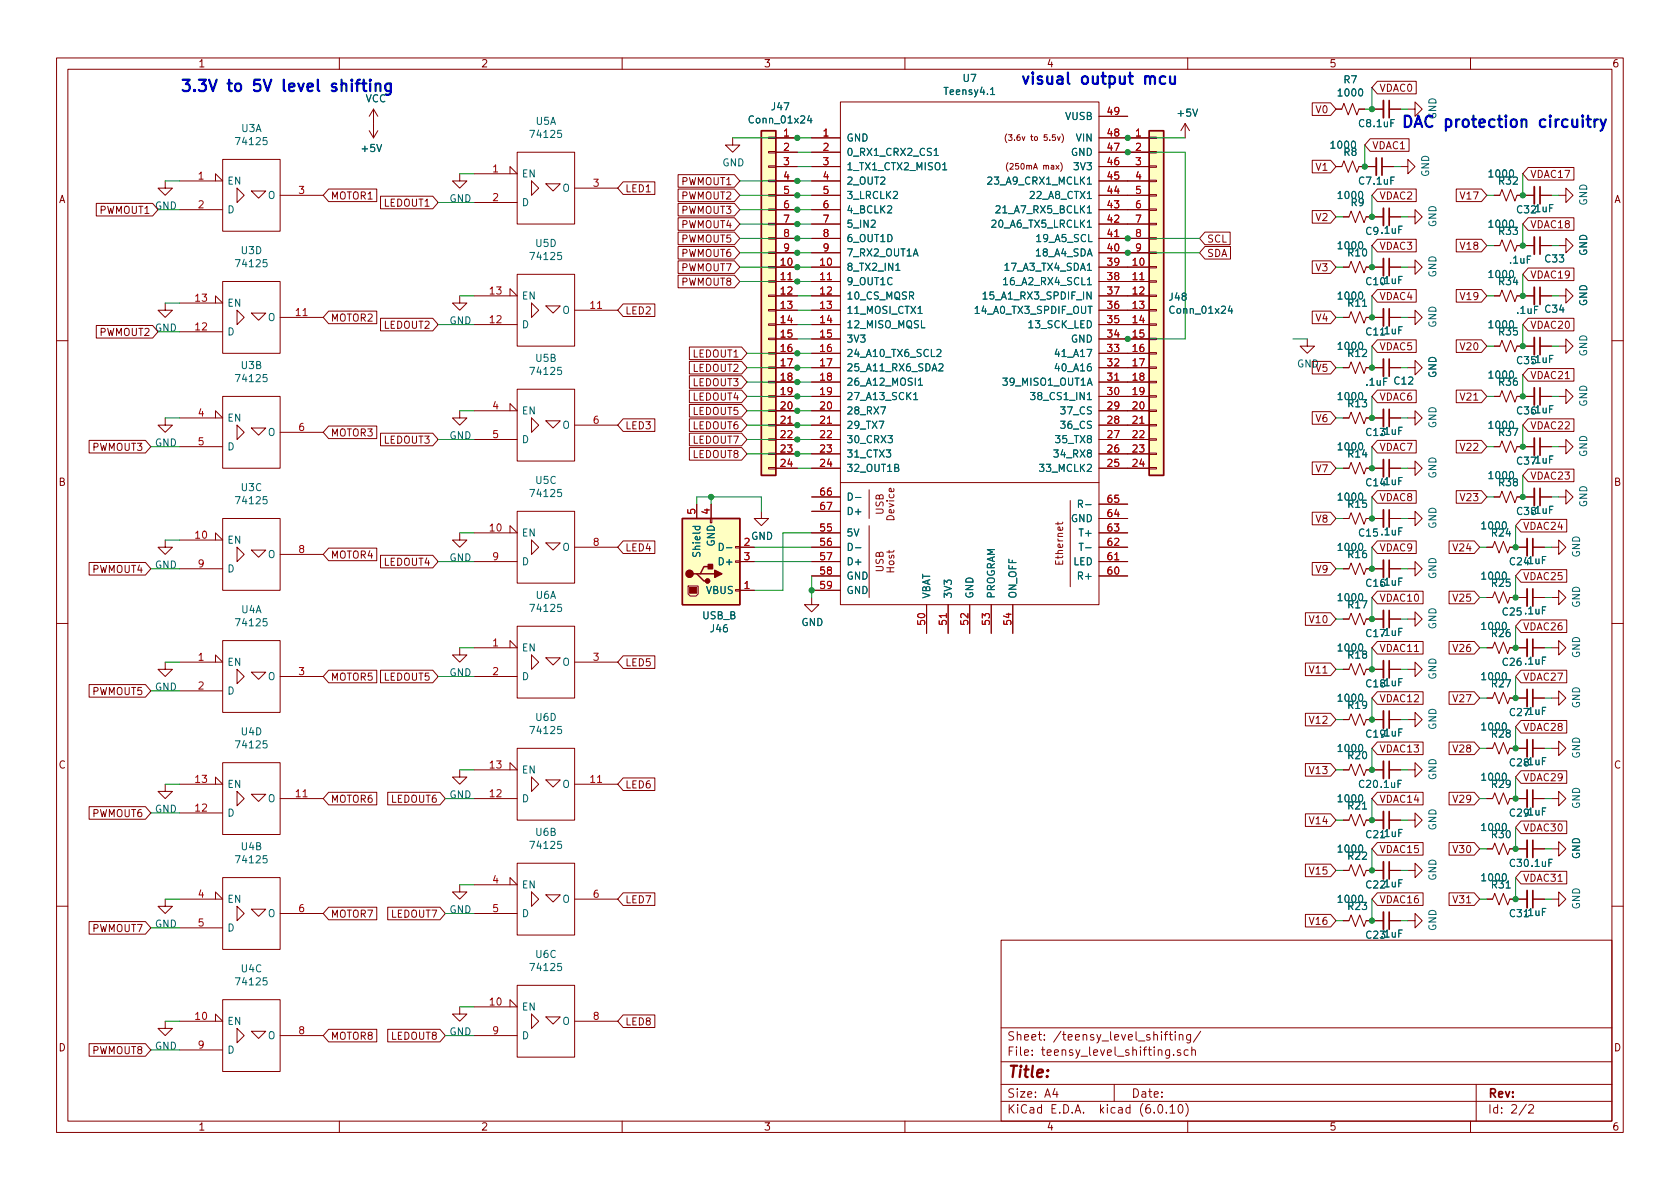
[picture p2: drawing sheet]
<svg xmlns="http://www.w3.org/2000/svg" width="297mm" height="210mm" viewBox="0 0 297 210" stroke-linecap="round" stroke-linejoin="round" font-family="sans-serif">
<defs><g id="words">
<g font-size="2.8" fill="#0000c2">
<text x="31.7" y="16.2">3.3V to 5V level shifting</text>
<text x="180.3" y="14.9">visual output mcu</text>
<text x="247.6" y="22.5">DAC protection circuitry</text>
</g>
<text font-size="2.8" fill="#840000" x="178" y="190.6">Title:</text>
<g font-size="2.1" fill="#840000">
<text x="178" y="184">Sheet: /teensy_level_shifting/</text>
<text x="178" y="186.7">File: teensy_level_shifting.sch</text>
<text x="178" y="196.9">KiCad E.D.A. kicad (6.0.10)</text>
<text x="178" y="194.1">Size: A4</text>
<text x="200" y="194.1">Date:</text>
<text x="263" y="194.1">Rev:</text>
<text x="263" y="196.9">Id: 2/2</text>
</g>
<g font-size="1.8" fill="#840000">
<text x="35" y="11.9">1</text>
<text x="85" y="11.9">2</text>
<text x="135" y="11.9">3</text>
<text x="185" y="11.9">4</text>
<text x="235" y="11.9">5</text>
<text x="285" y="11.9">6</text>
<text x="243.8" y="16.2">VDAC0</text>
<text x="232.8" y="20">V0</text>
<text x="242.6" y="26.4">VDAC1</text>
<text x="10.3" y="35.9">A</text>
<text x="58.4" y="35.3">MOTOR1</text>
<text x="110.5" y="34">LED1</text>
<text x="120.5" y="35.3">PWMOUT2</text>
<text x="120.5" y="32.7">PWMOUT1</text>
<text x="232.8" y="30.2">V1</text>
<text x="243.8" y="35.3">VDAC2</text>
<text x="258.5" y="35.3">V17</text>
<text x="270.5" y="31.5">VDAC17</text>
<text x="285.3" y="35.9">A</text>
<text x="17.6" y="37.8">PWMOUT1</text>
<text x="67.9" y="36.5">LEDOUT1</text>
<text x="120.5" y="37.8">PWMOUT3</text>
<text x="120.5" y="40.3">PWMOUT4</text>
<text x="232.8" y="39.1">V2</text>
<text x="270.5" y="40.3">VDAC18</text>
<text x="120.5" y="48">PWMOUT7</text>
<text x="120.5" y="45.4">PWMOUT6</text>
<text x="120.5" y="42.9">PWMOUT5</text>
<text x="213.4" y="42.9">SCL</text>
<text x="213.4" y="45.4">SDA</text>
<text x="232.8" y="48">V3</text>
<text x="243.8" y="44.2">VDAC3</text>
<text x="258.5" y="44.2">V18</text>
<text x="120.5" y="50.5">PWMOUT8</text>
<text x="243.8" y="53">VDAC4</text>
<text x="258.5" y="53">V19</text>
<text x="270.5" y="49.2">VDAC19</text>
<text x="17.6" y="59.4">PWMOUT2</text>
<text x="58.4" y="56.9">MOTOR2</text>
<text x="67.9" y="58.1">LEDOUT2</text>
<text x="110.5" y="55.6">LED2</text>
<text x="232.8" y="56.9">V4</text>
<text x="270.5" y="58.1">VDAC20</text>
<text x="122.6" y="65.7">LEDOUT2</text>
<text x="122.6" y="63.2">LEDOUT1</text>
<text x="232.8" y="65.7">V5</text>
<text x="243.8" y="61.9">VDAC5</text>
<text x="258.5" y="61.9">V20</text>
<text x="122.6" y="68.3">LEDOUT3</text>
<text x="122.6" y="70.8">LEDOUT4</text>
<text x="243.8" y="70.8">VDAC6</text>
<text x="258.5" y="70.8">V21</text>
<text x="270.5" y="67">VDAC21</text>
<text x="58.4" y="77.2">MOTOR3</text>
<text x="110.5" y="75.9">LED3</text>
<text x="122.6" y="75.9">LEDOUT6</text>
<text x="122.6" y="73.4">LEDOUT5</text>
<text x="232.8" y="74.6">V6</text>
<text x="270.5" y="75.9">VDAC22</text>
<text x="16.4" y="79.7">PWMOUT3</text>
<text x="67.9" y="78.4">LEDOUT3</text>
<text x="122.6" y="81">LEDOUT8</text>
<text x="122.6" y="78.4">LEDOUT7</text>
<text x="232.8" y="83.5">V7</text>
<text x="243.8" y="79.7">VDAC7</text>
<text x="258.5" y="79.7">V22</text>
<text x="10.3" y="85.9">B</text>
<text x="243.8" y="88.6">VDAC8</text>
<text x="258.5" y="88.6">V23</text>
<text x="270.5" y="84.8">VDAC23</text>
<text x="285.3" y="85.9">B</text>
<text x="156.2" y="91" transform="rotate(-90 156.2 91)">USB</text>
<text x="158.1" y="92" transform="rotate(-90 158.1 92)">Device</text>
<text x="232.8" y="92.4">V8</text>
<text x="269.2" y="93.7">VDAC24</text>
<text x="16.4" y="101.3">PWMOUT4</text>
<text x="58.4" y="98.8">MOTOR4</text>
<text x="67.9" y="100">LEDOUT4</text>
<text x="110.5" y="97.5">LED4</text>
<text x="156.2" y="101.2" transform="rotate(-90 156.2 101.2)">USB</text>
<text x="158.1" y="101.3" transform="rotate(-90 158.1 101.3)">Host</text>
<text x="188" y="99.7" transform="rotate(-90 188 99.7)">Ethernet</text>
<text x="232.8" y="101.3">V9</text>
<text x="243.8" y="97.5">VDAC9</text>
<text x="257.2" y="97.5">V24</text>
<text x="243.8" y="106.4">VDAC10</text>
<text x="257.2" y="106.4">V25</text>
<text x="269.2" y="102.6">VDAC25</text>
<text x="231.8" y="110.2">V10</text>
<text x="269.2" y="111.5">VDAC26</text>
<text x="110.5" y="117.8">LED5</text>
<text x="231.8" y="119.1">V11</text>
<text x="243.8" y="115.3">VDAC11</text>
<text x="257.2" y="115.3">V26</text>
<text x="16.4" y="122.9">PWMOUT5</text>
<text x="58.4" y="120.4">MOTOR5</text>
<text x="67.9" y="120.4">LEDOUT5</text>
<text x="243.8" y="124.2">VDAC12</text>
<text x="257.2" y="124.2">V27</text>
<text x="269.2" y="120.4">VDAC27</text>
<text x="231.8" y="128">V12</text>
<text x="269.2" y="129.2">VDAC28</text>
<text x="10.3" y="135.9">C</text>
<text x="231.8" y="136.9">V13</text>
<text x="243.8" y="133.1">VDAC13</text>
<text x="257.2" y="133.1">V28</text>
<text x="285.3" y="135.9">C</text>
<text x="58.4" y="141.9">MOTOR6</text>
<text x="69.2" y="141.9">LEDOUT6</text>
<text x="110.5" y="139.4">LED6</text>
<text x="243.8" y="141.9">VDAC14</text>
<text x="257.2" y="141.9">V29</text>
<text x="269.2" y="138.1">VDAC29</text>
<text x="16.4" y="144.5">PWMOUT6</text>
<text x="231.8" y="145.8">V14</text>
<text x="269.2" y="147">VDAC30</text>
<text x="231.8" y="154.6">V15</text>
<text x="243.8" y="150.8">VDAC15</text>
<text x="257.2" y="150.8">V30</text>
<text x="269.2" y="155.9">VDAC31</text>
<text x="110.5" y="159.7">LED7</text>
<text x="243.8" y="159.7">VDAC16</text>
<text x="257.2" y="159.7">V31</text>
<text x="16.4" y="164.8">PWMOUT7</text>
<text x="58.4" y="162.3">MOTOR7</text>
<text x="69.2" y="162.3">LEDOUT7</text>
<text x="231.8" y="163.5">V16</text>
<text x="10.3" y="185.9">D</text>
<text x="58.4" y="183.9">MOTOR8</text>
<text x="69.2" y="183.9">LEDOUT8</text>
<text x="110.5" y="181.3">LED8</text>
<text x="285.3" y="185.9">D</text>
<text x="16.4" y="186.4">PWMOUT8</text>
<text x="35" y="199.9">1</text>
<text x="85" y="199.9">2</text>
<text x="135" y="199.9">3</text>
<text x="185" y="199.9">4</text>
<text x="235" y="199.9">5</text>
<text x="285" y="199.9">6</text>
</g>
<g font-size="1.8" fill="#006464">
<text x="167.2" y="16.8">Teensy4.1</text>
<text x="170.3" y="14.5">U7</text>
<text x="236.8" y="17">1000</text>
<text x="237.6" y="14.7">R7</text>
<text x="42.7" y="23.3">U3A</text>
<text x="64.6" y="18.1">VCC</text>
<text x="94.8" y="22.1">U5A</text>
<text x="132.8" y="21.8">Conn_01x24</text>
<text x="136.5" y="19.5">J47</text>
<text x="188.4" y="21.2">VUSB</text>
<text x="208.3" y="20.6">+5V</text>
<text x="240.2" y="22.5">C8 .1uF</text>
<text x="253.9" y="21.1" transform="rotate(-90 253.9 21.1)">GND</text>
<text x="42" y="25.6">74125</text>
<text x="64.1" y="26.9">+5V</text>
<text x="94.1" y="24.4">74125</text>
<text x="127.7" y="29.4">GND</text>
<text x="149.6" y="25">GND</text>
<text x="149.6" y="27.6">0_RX1_CRX2_CS1</text>
<text x="189.4" y="27.6">GND</text>
<text x="190.3" y="25">VIN</text>
<text x="235.5" y="26.3">1000</text>
<text x="237.6" y="27.6">R8</text>
<text x="40.1" y="32.6">EN</text>
<text x="47.4" y="35.2">O</text>
<text x="79.4" y="35.8">GND</text>
<text x="92.2" y="31.4">EN</text>
<text x="99.5" y="33.9">O</text>
<text x="149.6" y="35.2">3_LRCLK2</text>
<text x="149.6" y="30.1">1_TX1_CTX2_MISO1</text>
<text x="149.6" y="32.6">2_OUT2</text>
<text x="175.3" y="32.6">23_A9_CRX1_MCLK1</text>
<text x="182.6" y="35.2">22_A8_CTX1</text>
<text x="190.1" y="30.1">3V3</text>
<text x="236.8" y="35.2">1000</text>
<text x="240.2" y="32.6">C7 .1uF</text>
<text x="252.7" y="31.3" transform="rotate(-90 252.7 31.3)">GND</text>
<text x="263.5" y="31.4">1000</text>
<text x="265.1" y="32.6">R32</text>
<text x="27.4" y="37">GND</text>
<text x="40.1" y="37.7">D</text>
<text x="92.2" y="36.4">D</text>
<text x="149.6" y="37.7">4_BCLK2</text>
<text x="149.6" y="40.3">5_IN2</text>
<text x="175.9" y="40.3">20_A6_TX5_LRCLK1</text>
<text x="176.8" y="37.7">21_A7_RX5_BCLK1</text>
<text x="238.9" y="36.4">R9</text>
<text x="241.5" y="41.5">C9 .1uF</text>
<text x="253.9" y="40.2" transform="rotate(-90 253.9 40.2)">GND</text>
<text x="263.5" y="40.3">1000</text>
<text x="265.1" y="41.5">R33</text>
<text x="268.3" y="37.7">C32.1uF</text>
<text x="280.6" y="36.4" transform="rotate(-90 280.6 36.4)">GND</text>
<text x="42" y="47.2">74125</text>
<text x="42.7" y="44.9">U3D</text>
<text x="94.1" y="46">74125</text>
<text x="94.8" y="43.7">U5D</text>
<text x="149.6" y="47.9">8_TX2_IN1</text>
<text x="149.6" y="42.8">6_OUT1D</text>
<text x="149.6" y="45.3">7_RX2_OUT1A</text>
<text x="178.2" y="47.9">17_A3_TX4_SDA1</text>
<text x="183.4" y="45.3">18_A4_SDA</text>
<text x="183.6" y="42.8">19_A5_SCL</text>
<text x="236.8" y="44.1">1000</text>
<text x="238.4" y="45.3">R10</text>
<text x="267" y="46.6">.1uF</text>
<text x="273.3" y="46.4">C33</text>
<text x="280.6" y="45.3" transform="rotate(-90 280.6 45.3)">GND</text>
<text x="92.2" y="53">EN</text>
<text x="149.6" y="50.4">9_OUT1C</text>
<text x="149.6" y="53">10_CS_MQSR</text>
<text x="174.7" y="53">15_A1_RX3_SPDIF_IN</text>
<text x="178.2" y="50.4">16_A2_RX4_SCL1</text>
<text x="206.8" y="53.2">J48</text>
<text x="236.8" y="53">1000</text>
<text x="241.6" y="50.4">C10.1uF</text>
<text x="253.9" y="49.1" transform="rotate(-90 253.9 49.1)">GND</text>
<text x="263.5" y="49.1">1000</text>
<text x="265.1" y="50.4">R34</text>
<text x="27.4" y="58.6">GND</text>
<text x="40.1" y="54.2">EN</text>
<text x="40.1" y="59.3">D</text>
<text x="47.4" y="56.8">O</text>
<text x="79.4" y="57.3">GND</text>
<text x="92.2" y="58">D</text>
<text x="99.5" y="55.5">O</text>
<text x="149.6" y="55.5">11_MOSI_CTX1</text>
<text x="149.6" y="58">12_MISO_MQSL</text>
<text x="172.9" y="55.5">14_A0_TX3_SPDIF_OUT</text>
<text x="182.1" y="58">13_SCK_LED</text>
<text x="207.1" y="55.5">Conn_01x24</text>
<text x="238.4" y="54.2">R11</text>
<text x="241.6" y="59.3">C11.1uF</text>
<text x="253.9" y="58" transform="rotate(-90 253.9 58)">GND</text>
<text x="263.5" y="58">1000</text>
<text x="265.1" y="59.3">R35</text>
<text x="268.3" y="55.5">.1uF</text>
<text x="273.3" y="55.3">C34</text>
<text x="280.6" y="54.2" transform="rotate(-90 280.6 54.2)">GND</text>
<text x="42.7" y="65.2">U3B</text>
<text x="94.8" y="64">U5B</text>
<text x="149.6" y="60.6">3V3</text>
<text x="149.6" y="63.1">24_A10_TX6_SCL2</text>
<text x="149.6" y="65.7">25_A11_RX6_SDA2</text>
<text x="187.1" y="65.7">40_A16</text>
<text x="187.1" y="63.1">41_A17</text>
<text x="189.4" y="60.6">GND</text>
<text x="229.3" y="65">GND</text>
<text x="236.8" y="61.8">1000</text>
<text x="238.4" y="63.1">R12</text>
<text x="268.3" y="64.4">C35.1uF</text>
<text x="280.6" y="63" transform="rotate(-90 280.6 63)">GND</text>
<text x="42" y="67.6">74125</text>
<text x="94.1" y="66.3">74125</text>
<text x="149.6" y="68.2">26_A12_MOSI1</text>
<text x="149.6" y="70.7">27_A13_SCK1</text>
<text x="177.9" y="68.2">39_MISO1_OUT1A</text>
<text x="183.2" y="70.7">38_CS1_IN1</text>
<text x="236.8" y="70.7">1000</text>
<text x="241.6" y="68.2">.1uF</text>
<text x="246.6" y="68">C12</text>
<text x="253.9" y="66.9" transform="rotate(-90 253.9 66.9)">GND</text>
<text x="263.5" y="66.9">1000</text>
<text x="265.1" y="68.2">R36</text>
<text x="280.6" y="71.9" transform="rotate(-90 280.6 71.9)">GND</text>
<text x="40.1" y="74.5">EN</text>
<text x="47.4" y="77.1">O</text>
<text x="79.4" y="77.7">GND</text>
<text x="92.2" y="73.3">EN</text>
<text x="99.5" y="75.8">O</text>
<text x="149.6" y="73.3">28_RX7</text>
<text x="149.6" y="75.8">29_TX7</text>
<text x="187.9" y="75.8">36_CS</text>
<text x="187.9" y="73.3">37_CS</text>
<text x="238.4" y="72">R13</text>
<text x="241.6" y="77.1">C13.1uF</text>
<text x="253.9" y="75.7" transform="rotate(-90 253.9 75.7)">GND</text>
<text x="263.5" y="75.8">1000</text>
<text x="265.1" y="77.1">R37</text>
<text x="268.3" y="73.3">C36.1uF</text>
<text x="27.4" y="78.9">GND</text>
<text x="40.1" y="79.6">D</text>
<text x="92.2" y="78.4">D</text>
<text x="149.6" y="78.4">30_CRX3</text>
<text x="149.6" y="80.9">31_CTX3</text>
<text x="149.6" y="83.4">32_OUT1B</text>
<text x="184.3" y="83.4">33_MCLK2</text>
<text x="186.9" y="80.9">34_RX8</text>
<text x="187.1" y="78.4">35_TX8</text>
<text x="236.8" y="79.6">1000</text>
<text x="238.4" y="80.9">R14</text>
<text x="268.3" y="82.2">C37.1uF</text>
<text x="280.6" y="80.8" transform="rotate(-90 280.6 80.8)">GND</text>
<text x="42" y="89.1">74125</text>
<text x="42.7" y="86.8">U3C</text>
<text x="94.1" y="87.9">74125</text>
<text x="94.8" y="85.6">U5C</text>
<text x="149.6" y="88.5">D-</text>
<text x="191.4" y="89.8">R-</text>
<text x="236.8" y="88.5">1000</text>
<text x="238.4" y="89.8">R15</text>
<text x="241.6" y="86">C14.1uF</text>
<text x="253.9" y="84.6" transform="rotate(-90 253.9 84.6)">GND</text>
<text x="263.5" y="84.7">1000</text>
<text x="265.1" y="86">R38</text>
<text x="280.6" y="89.7" transform="rotate(-90 280.6 89.7)">GND</text>
<text x="92.2" y="94.9">EN</text>
<text x="132.8" y="95.4">GND</text>
<text x="149.6" y="94.9">5V</text>
<text x="149.6" y="91.1">D+</text>
<text x="189.4" y="92.3">GND</text>
<text x="191.2" y="94.9">T+</text>
<text x="240.3" y="94.9">C15 .1uF</text>
<text x="253.9" y="93.5" transform="rotate(-90 253.9 93.5)">GND</text>
<text x="262.2" y="93.6">1000</text>
<text x="263.8" y="94.9">R24</text>
<text x="268.3" y="91.1">C38.1uF</text>
<text x="27.4" y="100.5">GND</text>
<text x="40.1" y="96.1">EN</text>
<text x="40.1" y="101.2">D</text>
<text x="47.4" y="98.7">O</text>
<text x="79.4" y="99.3">GND</text>
<text x="92.2" y="99.9">D</text>
<text x="99.5" y="97.4">O</text>
<text x="123.8" y="98" transform="rotate(-90 123.8 98)">Shield</text>
<text x="126.4" y="96.6" transform="rotate(-90 126.4 96.6)">GND</text>
<text x="127.5" y="99.9">D+</text>
<text x="127.9" y="97.4">D-</text>
<text x="149.6" y="97.4">D-</text>
<text x="149.6" y="99.9">D+</text>
<text x="189.8" y="99.9">LED</text>
<text x="191.6" y="97.4">T-</text>
<text x="236.8" y="97.4">1000</text>
<text x="238.4" y="98.7">R16</text>
<text x="267" y="99.9">C24.1uF</text>
<text x="279.3" y="98.6" transform="rotate(-90 279.3 98.6)">GND</text>
<text x="94.8" y="105.9">U6A</text>
<text x="124.9" y="105">VBUS</text>
<text x="149.6" y="102.5">GND</text>
<text x="149.6" y="105">GND</text>
<text x="164.5" y="105.9" transform="rotate(-90 164.5 105.9)">VBAT</text>
<text x="168.3" y="105.9" transform="rotate(-90 168.3 105.9)">3V3</text>
<text x="172.1" y="105.9" transform="rotate(-90 172.1 105.9)">GND</text>
<text x="175.9" y="105.9" transform="rotate(-90 175.9 105.9)">PROGRAM</text>
<text x="179.7" y="105.9" transform="rotate(-90 179.7 105.9)">ON_OFF</text>
<text x="191" y="102.5">R+</text>
<text x="236.8" y="106.3">1000</text>
<text x="238.4" y="107.6">R17</text>
<text x="241.6" y="103.8">C16.1uF</text>
<text x="253.9" y="102.4" transform="rotate(-90 253.9 102.4)">GND</text>
<text x="262.2" y="102.5">1000</text>
<text x="263.8" y="103.8">R25</text>
<text x="279.3" y="107.5" transform="rotate(-90 279.3 107.5)">GND</text>
<text x="42" y="110.7">74125</text>
<text x="42.7" y="108.4">U4A</text>
<text x="94.1" y="108.2">74125</text>
<text x="124.2" y="109.5">USB_B</text>
<text x="125.7" y="111.8">J46</text>
<text x="141.7" y="110.7">GND</text>
<text x="241.6" y="112.6">C17.1uF</text>
<text x="253.9" y="111.3" transform="rotate(-90 253.9 111.3)">GND</text>
<text x="262.2" y="111.4">1000</text>
<text x="263.8" y="112.6">R26</text>
<text x="265.7" y="108.8">C25 .1uF</text>
<text x="40.1" y="117.7">EN</text>
<text x="79.4" y="119.6">GND</text>
<text x="92.2" y="115.2">EN</text>
<text x="99.5" y="117.7">O</text>
<text x="236.8" y="115.2">1000</text>
<text x="238.4" y="116.5">R18</text>
<text x="265.7" y="117.7">C26 .1uF</text>
<text x="279.3" y="116.4" transform="rotate(-90 279.3 116.4)">GND</text>
<text x="27.4" y="122.1">GND</text>
<text x="40.1" y="122.8">D</text>
<text x="47.4" y="120.3">O</text>
<text x="92.2" y="120.3">D</text>
<text x="236.8" y="124.1">1000</text>
<text x="238.4" y="125.3">R19</text>
<text x="241.6" y="121.5">C18.1uF</text>
<text x="253.9" y="120.2" transform="rotate(-90 253.9 120.2)">GND</text>
<text x="262.2" y="120.3">1000</text>
<text x="263.8" y="121.5">R27</text>
<text x="279.3" y="125.3" transform="rotate(-90 279.3 125.3)">GND</text>
<text x="42.7" y="130">U4D</text>
<text x="94.1" y="129.8">74125</text>
<text x="94.8" y="127.5">U6D</text>
<text x="241.6" y="130.4">C19.1uF</text>
<text x="253.9" y="129.1" transform="rotate(-90 253.9 129.1)">GND</text>
<text x="262.2" y="129.2">1000</text>
<text x="263.8" y="130.4">R28</text>
<text x="267" y="126.6">C27.1uF</text>
<text x="42" y="132.3">74125</text>
<text x="92.2" y="136.8">EN</text>
<text x="236.8" y="133">1000</text>
<text x="238.4" y="134.2">R20</text>
<text x="253.9" y="138" transform="rotate(-90 253.9 138)">GND</text>
<text x="267" y="135.5">C28.1uF</text>
<text x="279.3" y="134.2" transform="rotate(-90 279.3 134.2)">GND</text>
<text x="27.4" y="143.7">GND</text>
<text x="40.1" y="139.3">EN</text>
<text x="47.4" y="141.9">O</text>
<text x="79.4" y="141.2">GND</text>
<text x="92.2" y="141.9">D</text>
<text x="99.5" y="139.3">O</text>
<text x="236.8" y="141.9">1000</text>
<text x="238.4" y="143.1">R21</text>
<text x="240.3" y="139.3">C20 .1uF</text>
<text x="262.2" y="138">1000</text>
<text x="263.8" y="139.3">R29</text>
<text x="279.3" y="143.1" transform="rotate(-90 279.3 143.1)">GND</text>
<text x="40.1" y="144.4">D</text>
<text x="94.8" y="147.8">U6B</text>
<text x="241.6" y="148.2">C21.1uF</text>
<text x="253.9" y="146.9" transform="rotate(-90 253.9 146.9)">GND</text>
<text x="262.2" y="146.9">1000</text>
<text x="263.8" y="148.2">R30</text>
<text x="267" y="144.4">C29.1uF</text>
<text x="42" y="152.6">74125</text>
<text x="42.7" y="150.3">U4B</text>
<text x="94.1" y="150.1">74125</text>
<text x="236.8" y="150.7">1000</text>
<text x="238.4" y="152">R22</text>
<text x="253.9" y="155.8" transform="rotate(-90 253.9 155.8)">GND</text>
<text x="262.2" y="155.8">1000</text>
<text x="267" y="153.3">C30 .1uF</text>
<text x="279.3" y="151.9" transform="rotate(-90 279.3 151.9)">GND</text>
<text x="40.1" y="159.6">EN</text>
<text x="79.4" y="161.5">GND</text>
<text x="92.2" y="157.1">EN</text>
<text x="99.5" y="159.6">O</text>
<text x="236.8" y="159.6">1000</text>
<text x="238.4" y="160.9">R23</text>
<text x="241.6" y="157.1">C22.1uF</text>
<text x="263.8" y="157.1">R31</text>
<text x="279.3" y="160.8" transform="rotate(-90 279.3 160.8)">GND</text>
<text x="27.4" y="164">GND</text>
<text x="40.1" y="164.7">D</text>
<text x="47.4" y="162.2">O</text>
<text x="92.2" y="162.2">D</text>
<text x="241.6" y="166">C23.1uF</text>
<text x="253.9" y="164.6" transform="rotate(-90 253.9 164.6)">GND</text>
<text x="267" y="162.2">C31.1uF</text>
<text x="42.7" y="171.9">U4C</text>
<text x="94.1" y="171.7">74125</text>
<text x="94.8" y="169.4">U6C</text>
<text x="42" y="174.2">74125</text>
<text x="92.2" y="178.7">EN</text>
<text x="27.4" y="185.6">GND</text>
<text x="40.1" y="181.2">EN</text>
<text x="47.4" y="183.8">O</text>
<text x="79.4" y="183.1">GND</text>
<text x="92.2" y="183.8">D</text>
<text x="99.5" y="181.2">O</text>
<text x="40.1" y="186.3">D</text>
</g>
<g font-size="1.8" fill="#a90000">
<text x="195.9" y="20.3">49</text>
<text x="138.6" y="24.1">1</text>
<text x="138.6" y="26.7">2</text>
<text x="138.6" y="29.2">3</text>
<text x="145.6" y="24.1">1</text>
<text x="145.6" y="26.7">2</text>
<text x="145.6" y="29.2">3</text>
<text x="195.9" y="29.2">46</text>
<text x="195.9" y="26.7">47</text>
<text x="195.9" y="24.1">48</text>
<text x="200.8" y="24.1">1</text>
<text x="200.8" y="26.7">2</text>
<text x="200.8" y="29.2">3</text>
<text x="35.1" y="31.7">1</text>
<text x="52.8" y="34.3">3</text>
<text x="87.1" y="30.5">1</text>
<text x="87.1" y="35.6">2</text>
<text x="104.9" y="33">3</text>
<text x="138.6" y="31.7">4</text>
<text x="138.6" y="34.3">5</text>
<text x="145.6" y="34.3">5</text>
<text x="145.6" y="31.7">4</text>
<text x="195.9" y="34.3">44</text>
<text x="195.9" y="31.7">45</text>
<text x="200.8" y="31.7">4</text>
<text x="200.8" y="34.3">5</text>
<text x="35.1" y="36.8">2</text>
<text x="138.6" y="36.8">6</text>
<text x="138.6" y="39.4">7</text>
<text x="138.6" y="41.9">8</text>
<text x="145.6" y="36.8">6</text>
<text x="145.6" y="39.4">7</text>
<text x="145.6" y="41.9">8</text>
<text x="195.9" y="41.9">41</text>
<text x="195.9" y="39.4">42</text>
<text x="195.9" y="36.8">43</text>
<text x="200.8" y="36.8">6</text>
<text x="200.8" y="39.4">7</text>
<text x="200.8" y="41.9">8</text>
<text x="138.1" y="47">10</text>
<text x="138.6" y="44.4">9</text>
<text x="145.1" y="47">10</text>
<text x="145.6" y="44.4">9</text>
<text x="195.9" y="47">39</text>
<text x="195.9" y="44.4">40</text>
<text x="200.3" y="47">10</text>
<text x="200.8" y="44.4">9</text>
<text x="34.6" y="53.3">13</text>
<text x="86.6" y="52.1">13</text>
<text x="138.1" y="49.5">11</text>
<text x="138.1" y="52.1">12</text>
<text x="145.1" y="49.5">11</text>
<text x="145.1" y="52.1">12</text>
<text x="195.9" y="52.1">37</text>
<text x="195.9" y="49.5">38</text>
<text x="200.3" y="49.5">11</text>
<text x="200.3" y="52.1">12</text>
<text x="34.6" y="58.4">12</text>
<text x="52.4" y="55.9">11</text>
<text x="86.6" y="57.1">12</text>
<text x="104.4" y="54.6">11</text>
<text x="138.1" y="54.6">13</text>
<text x="138.1" y="57.1">14</text>
<text x="138.1" y="59.7">15</text>
<text x="145.1" y="54.6">13</text>
<text x="145.1" y="57.1">14</text>
<text x="145.1" y="59.7">15</text>
<text x="195.9" y="57.1">35</text>
<text x="195.9" y="54.6">36</text>
<text x="195.9" y="59.7">34</text>
<text x="200.3" y="54.6">13</text>
<text x="200.3" y="57.1">14</text>
<text x="200.3" y="59.7">15</text>
<text x="138.1" y="62.2">16</text>
<text x="138.1" y="64.8">17</text>
<text x="145.1" y="62.2">16</text>
<text x="145.1" y="64.8">17</text>
<text x="195.9" y="64.8">32</text>
<text x="195.9" y="62.2">33</text>
<text x="200.3" y="62.2">16</text>
<text x="200.3" y="64.8">17</text>
<text x="138.1" y="67.3">18</text>
<text x="138.1" y="69.8">19</text>
<text x="145.1" y="67.3">18</text>
<text x="145.1" y="69.8">19</text>
<text x="195.9" y="69.8">30</text>
<text x="195.9" y="67.3">31</text>
<text x="200.3" y="67.3">18</text>
<text x="200.3" y="69.8">19</text>
<text x="35.1" y="73.7">4</text>
<text x="52.8" y="76.2">6</text>
<text x="87.1" y="72.4">4</text>
<text x="87.1" y="77.5">5</text>
<text x="104.9" y="74.9">6</text>
<text x="138.1" y="72.4">20</text>
<text x="138.1" y="74.9">21</text>
<text x="138.1" y="77.5">22</text>
<text x="145.1" y="72.4">20</text>
<text x="145.1" y="74.9">21</text>
<text x="145.1" y="77.5">22</text>
<text x="195.9" y="77.5">27</text>
<text x="195.9" y="74.9">28</text>
<text x="195.9" y="72.4">29</text>
<text x="200.3" y="72.4">20</text>
<text x="200.3" y="74.9">21</text>
<text x="200.3" y="77.5">22</text>
<text x="35.1" y="78.7">5</text>
<text x="138.1" y="80">23</text>
<text x="138.1" y="82.5">24</text>
<text x="145.1" y="80">23</text>
<text x="145.1" y="82.5">24</text>
<text x="195.9" y="82.5">25</text>
<text x="195.9" y="80">26</text>
<text x="200.3" y="80">23</text>
<text x="200.3" y="82.5">24</text>
<text x="145.1" y="87.6">66</text>
<text x="195.9" y="88.9">65</text>
<text x="34.6" y="95.2">10</text>
<text x="86.6" y="94">10</text>
<text x="122.9" y="90.9" transform="rotate(-90 122.9 90.9)">5</text>
<text x="125.5" y="90.9" transform="rotate(-90 125.5 90.9)">4</text>
<text x="145.1" y="94">55</text>
<text x="145.1" y="90.2">67</text>
<text x="195.9" y="94">63</text>
<text x="195.9" y="91.4">64</text>
<text x="35.1" y="100.3">9</text>
<text x="52.8" y="97.8">8</text>
<text x="87.1" y="99.1">9</text>
<text x="104.9" y="96.5">8</text>
<text x="131.6" y="96.5">2</text>
<text x="131.6" y="99.1">3</text>
<text x="145.1" y="96.5">56</text>
<text x="145.1" y="99.1">57</text>
<text x="145.1" y="101.6">58</text>
<text x="195.9" y="101.6">60</text>
<text x="195.9" y="99.1">61</text>
<text x="195.9" y="96.5">62</text>
<text x="131.6" y="104.1">1</text>
<text x="145.1" y="104.1">59</text>
<text x="163.6" y="110.5" transform="rotate(-90 163.6 110.5)">50</text>
<text x="167.4" y="110.5" transform="rotate(-90 167.4 110.5)">51</text>
<text x="171.2" y="110.5" transform="rotate(-90 171.2 110.5)">52</text>
<text x="175" y="110.5" transform="rotate(-90 175 110.5)">53</text>
<text x="178.8" y="110.5" transform="rotate(-90 178.8 110.5)">54</text>
<text x="35.1" y="116.8">1</text>
<text x="52.8" y="119.4">3</text>
<text x="87.1" y="114.3">1</text>
<text x="87.1" y="119.4">2</text>
<text x="104.9" y="116.8">3</text>
<text x="35.1" y="121.9">2</text>
<text x="86.6" y="135.9">13</text>
<text x="34.6" y="138.4">13</text>
<text x="34.6" y="143.5">12</text>
<text x="52.4" y="141">11</text>
<text x="86.6" y="141">12</text>
<text x="104.4" y="138.4">11</text>
<text x="35.1" y="158.7">4</text>
<text x="52.8" y="161.3">6</text>
<text x="87.1" y="156.2">4</text>
<text x="87.1" y="161.3">5</text>
<text x="104.9" y="158.7">6</text>
<text x="35.1" y="163.8">5</text>
<text x="86.6" y="177.8">10</text>
<text x="34.6" y="180.3">10</text>
<text x="35.1" y="185.4">9</text>
<text x="52.8" y="182.9">8</text>
<text x="87.1" y="182.9">9</text>
<text x="104.9" y="180.3">8</text>
</g>
<g font-size="1.4" fill="#840000">
<text x="178.5" y="30">(250mA max)</text>
<text x="178.6" y="24.9">(3.6v to 5.5v)</text>
</g>
</g></defs>
<g fill="none" stroke="#840000" stroke-width=".18">
<path d="M10 10.2h277v190.1h-277zM12 12.2h273v186.1h-273zM60 10.2v2M66 19.3l-.7 1.3M66 19.3v5.1M66 19.3l.8 1.3M110 10.2v2M148.6 18h45.7v88.9h-45.7zM160 10.2v2M210 10.2v2M232 18.2h3.3l.9 1.1-.9 1.1h-3.3zM236.2 19.3h1l.4-1 .8 2 .7-2 .8 2 .4-1h1"/>
<path d="M242.6 19.3h2M243.5 14.4h6.9v2.2h-6.9l-.9-1.1zM245.6 19.3h2M248.9 19.3h1.3v-1.3l1.3 1.3-1.3 1.3v-1.3M260 10.2v2M17 36h10l.9 1.1-.9 1.1h-10zM29.2 32v1.3h1.3l-1.3 1.2-1.3-1.2h1.3M31.7 32h7.7l-1.3-1.3v1.3M31.7 37.1h7.7M39.4 28.2h10.1v12.7h-10.1zM41.9 33.3l1.3 1.2-1.3 1.3zM44.4 33.8h2.6l-1.3 1.2z"/>
<path d="M49.5 34.5h7.6M58.1 33.4h8.5v2.2h-8.5l-1-1.1zM65.3 23.1l.7 1.3M66.8 23.1l-.8 1.3M67.3 34.7h9.2l1 1.1-1 1.1h-9.2zM81.3 30.7v1.3h1.2l-1.2 1.3-1.3-1.3h1.3M83.8 30.7h7.6l-1.2-1.2v1.2M83.8 35.8h7.6M91.4 26.9h10.2v12.7h-10.2zM94 32l1.2 1.3-1.2 1.2zM96.5 32.5h2.6l-1.3 1.3zM101.6 33.3h7.6"/>
<path d="M110.2 32.2h5.6v2.2h-5.6l-1-1.1zM119.9 36h10l.9 1.1-.9 1.1h-10zM119.9 33.4h10l.9 1.1-.9 1.1h-10zM119.9 30.9h10l.9 1.1-.9 1.1h-10zM119.9 38.5h10l.9 1.1-.9 1.1h-10zM129.5 24.4v1.2h1.3l-1.3 1.3-1.2-1.3h1.2M135.9 39.5h1.3v.2h-1.3zM135.9 37h1.3v.2h-1.3zM135.9 34.4h1.3v.3h-1.3zM135.9 31.9h1.3v.2h-1.3zM135.9 29.3h1.3v.3h-1.3zM135.9 26.8h1.3v.2h-1.3z"/>
<path d="M135.9 24.3h1.3v.2h-1.3zM137.2 24.4h3.8M137.2 26.9h3.8M137.2 29.5h3.8M137.2 32h3.8M137.2 34.5h3.8M137.2 37.1h3.8M137.2 39.6h3.8M143.5 24.4h5.1M143.5 26.9h5.1M143.5 29.5h5.1M143.5 32h5.1"/>
<path d="M143.5 34.5h5.1M143.5 37.1h5.1M143.5 39.6h5.1M178 23.7a1.16 1.16 0 0 0 0 1.5M178.2 28.8a1.17 1.17 0 0 0 0 1.5M187 24.2l.2 .6 .3-.6M187.5 28.8a1.17 1.17 0 0 1 0 1.5M187.7 23.7a1.17 1.17 0 0 1 0 1.5M194.3 24.4h8.9M194.3 26.9h8.9M194.3 29.5h8.9M194.3 32h8.9"/>
<path d="M194.3 34.5h8.9M194.3 37.1h8.9M194.3 39.6h8.9M194.3 20.6h5.1M203.2 39.5h1.3v.2h-1.3zM203.2 37h1.3v.2h-1.3zM203.2 34.4h1.3v.3h-1.3zM203.2 31.9h1.3v.2h-1.3zM203.2 29.3h1.3v.3h-1.3zM203.2 26.8h1.3v.2h-1.3zM203.2 24.3h1.3v.2h-1.3zM209.5 21.8l-.7 1.3"/>
<path d="M209.5 21.8v2.6M209.5 21.8l.8 1.3M232 28.3h3.3l.9 1.2-.9 1.1h-3.3zM232 37.2h3.3l.9 1.1-.9 1.2h-3.3zM236.2 29.5h1l.4-1.1 .8 2.1 .7-2.1 .8 2.1 .4-1h3M237.5 38.3h1l.4-1 .7 2.1 .8-2.1 .8 2.1 .4-1.1h3M242.3 24.5h6.8v2.3h-6.8l-1-1.2zM243.5 33.4h6.9v2.2h-6.9l-.9-1.1zM244.3 29.5h2.1M245.6 38.3h2M247.6 29.5h1.3v-1.3l1.3 1.3-1.3 1.2v-1.2M248.9 38.3h1.3v-1.2l1.3 1.2-1.3 1.3v-1.3"/>
<path d="M257.5 33.4h4.4l1 1.1-1 1.1h-4.4zM264.2 34.5h1l.4-1 .7 2.1 .8-2.1 .7 2.1 .4-1.1h3.1M270.2 29.6h8.1v2.2h-8.1l-1-1.1zM270.2 38.5h8.1v2.2h-8.1l-1-1.1zM272.3 34.5h2M275.6 34.5h1.3v-1.2l1.2 1.2-1.2 1.3v-1.3M17 57.6h10l.9 1.1-.9 1.1h-10zM29.2 53.6v1.3h1.3l-1.3 1.2-1.3-1.2h1.3M31.7 53.6h7.7l-1.3-1.3v1.3M31.7 58.7h7.7M39.4 49.8h10.1v12.7h-10.1zM41.9 54.9l1.3 1.2-1.3 1.3z"/>
<path d="M44.4 55.4h2.6l-1.3 1.2zM49.5 56.1h7.6M58.1 55h8.5v2.2h-8.5l-1-1.1zM67.3 56.3h9.2l1 1.1-1 1.1h-9.2zM81.3 52.3v1.3h1.2l-1.2 1.3-1.3-1.3h1.3M83.8 52.3h7.6l-1.2-1.3v1.3M83.8 57.4h7.6M91.4 48.5h10.2v12.7h-10.2zM94 53.6l1.2 1.3-1.2 1.2zM96.5 54.1h2.6l-1.3 1.3zM101.6 54.9h7.6M110.2 53.7h5.6v2.3h-5.6l-1-1.1z"/>
<path d="M119.9 48.7h10l.9 1.1-.9 1.1h-10zM119.9 46.1h10l.9 1.1-.9 1.1h-10zM119.9 43.6h10l.9 1.1-.9 1.1h-10zM119.9 41h10l.9 1.2-.9 1.1h-10zM135.9 59.8h1.3v.3h-1.3zM135.9 57.3h1.3v.2h-1.3zM135.9 54.7h1.3v.3h-1.3zM135.9 52.2h1.3v.2h-1.3zM135.9 49.7h1.3v.2h-1.3zM135.9 47.1h1.3v.3h-1.3zM135.9 44.6h1.3v.2h-1.3zM135.9 42h1.3v.3h-1.3z"/>
<path d="M137.2 47.2h3.8M137.2 49.8h3.8M137.2 52.3h3.8M137.2 54.9h3.8M137.2 57.4h3.8M137.2 59.9h3.8M137.2 42.2h3.8M137.2 44.7h3.8M143.5 47.2h5.1M143.5 49.8h5.1M143.5 52.3h5.1M143.5 54.9h5.1"/>
<path d="M143.5 57.4h5.1M143.5 59.9h5.1M143.5 42.2h5.1M143.5 44.7h5.1M194.3 47.2h8.9M194.3 49.8h8.9M194.3 52.3h8.9M194.3 54.9h8.9M194.3 57.4h8.9M194.3 59.9h8.9M194.3 42.2h8.9M194.3 44.7h8.9"/>
<path d="M203.2 59.8h1.3v.3h-1.3zM203.2 57.3h1.3v.2h-1.3zM203.2 54.7h1.3v.3h-1.3zM203.2 52.2h1.3v.2h-1.3zM203.2 49.7h1.3v.2h-1.3zM203.2 47.1h1.3v.3h-1.3zM203.2 44.6h1.3v.2h-1.3zM203.2 42h1.3v.3h-1.3zM213 41h4.5v2.3h-4.5l-.9-1.1zM213 43.6h4.6v2.2h-4.6l-.9-1.1zM231.1 59.9v1.3h1.3l-1.3 1.3-1.2-1.3h1.2M232 46.1h3.3l.9 1.1-.9 1.1h-3.3z"/>
<path d="M232 55h3.3l.9 1.1-.9 1.1h-3.3zM237.5 47.2h1l.4-1 .7 2.1 .8-2.1 .8 2.1 .4-1.1h3M237.5 56.1h1l.4-1 .7 2 .8-2 .8 2 .4-1h3M243.5 42.3h6.9v2.2h-6.9l-.9-1.1zM243.5 51.2h6.9v2.2h-6.9l-.9-1.1zM245.6 47.2h2M245.6 56.1h2M248.9 47.2h1.3v-1.2l1.3 1.2-1.3 1.3v-1.3M248.9 56.1h1.3v-1.2l1.3 1.2-1.3 1.3v-1.3M257.5 42.3h4.4l1 1.1-1 1.1h-4.4zM257.5 51.2h4.4l1 1.1-1 1.1h-4.4zM264.2 43.4h1l.4-1 .7 2 .8-2 .7 2 .4-1h3.1"/>
<path d="M264.2 52.3h1l.4-1 .7 2 .8-2 .7 2 .4-1h3.1M270.2 56.3h8.1v2.2h-8.1l-1-1.1zM270.2 47.4h8.1v2.2h-8.1l-1-1.1zM272.3 52.3h2M272.3 43.4h2M275.6 52.3h1.3v-1.3l1.2 1.3-1.2 1.3v-1.3M275.6 43.4h1.3v-1.2l1.2 1.2-1.2 1.3v-1.3M10 60.2h2M15.8 77.9h9.9l1 1.1-1 1.1h-9.9zM29.2 73.9v1.3h1.3l-1.3 1.2-1.3-1.2h1.3M31.7 73.9h7.7l-1.3-1.3v1.3M31.7 79h7.7"/>
<path d="M39.4 70.1h10.1v12.7h-10.1zM41.9 75.2l1.3 1.2-1.3 1.3zM44.4 75.7h2.6l-1.3 1.3zM49.5 76.4h7.6M58.1 75.3h8.5v2.3h-8.5l-1-1.2zM67.3 76.6h9.2l1 1.1-1 1.1h-9.2zM81.3 72.6v1.3h1.2l-1.2 1.3-1.3-1.3h1.3M83.8 72.6h7.6l-1.2-1.2v1.2M83.8 77.7h7.6M91.4 68.8h10.2v12.7h-10.2zM94 73.9l1.2 1.3-1.2 1.2zM96.5 74.4h2.6l-1.3 1.3z"/>
<path d="M101.6 75.2h7.6M110.2 74.1h5.6v2.2h-5.6l-1-1.1zM121.9 79.1h9.2l1 1.2-1 1.1h-9.2zM121.9 76.6h9.2l1 1.1-1 1.1h-9.2zM121.9 74.1h9.2l1 1.1-1 1.1h-9.2zM121.9 66.4h9.2l1 1.2-1 1.1h-9.2zM121.9 63.9h9.2l1 1.1-1 1.1h-9.2zM121.9 61.4h9.2l1 1.1-1 1.1h-9.2zM121.9 71.5h9.2l1 1.1-1 1.1h-9.2zM121.9 69h9.2l1 1.1-1 1.1h-9.2zM135.9 77.6h1.3v.2h-1.3zM135.9 75.1h1.3v.2h-1.3z"/>
<path d="M135.9 72.5h1.3v.3h-1.3zM135.9 70h1.3v.2h-1.3zM135.9 67.4h1.3v.3h-1.3zM135.9 64.9h1.3v.2h-1.3zM135.9 62.4h1.3v.2h-1.3zM137.2 62.5h3.8M137.2 65h3.8M137.2 67.6h3.8M137.2 70.1h3.8M137.2 72.6h3.8M137.2 75.2h3.8M137.2 77.7h3.8"/>
<path d="M143.5 62.5h5.1M143.5 65h5.1M143.5 67.6h5.1M143.5 70.1h5.1M143.5 72.6h5.1M143.5 75.2h5.1M143.5 77.7h5.1M194.3 62.5h8.9M194.3 65h8.9M194.3 67.6h8.9M194.3 70.1h8.9M194.3 72.6h8.9"/>
<path d="M194.3 75.2h8.9M194.3 77.7h8.9M203.2 77.6h1.3v.2h-1.3zM203.2 75.1h1.3v.2h-1.3zM203.2 72.5h1.3v.3h-1.3zM203.2 70h1.3v.2h-1.3zM203.2 67.4h1.3v.3h-1.3zM203.2 64.9h1.3v.2h-1.3zM203.2 62.4h1.3v.2h-1.3zM232 72.8h3.3l.9 1.1-.9 1.1h-3.3zM232 63.9h3.3l.9 1.1-.9 1.1h-3.3zM237.5 73.9h1l.4-1 .7 2 .8-2 .8 2 .4-1h3"/>
<path d="M237.5 65h1l.4-1 .7 2 .8-2 .8 2 .4-1h3M243.5 77.9h6.9v2.2h-6.9l-.9-1.1zM243.5 60.1h6.9v2.2h-6.9l-.9-1.1zM243.5 69h6.9v2.2h-6.9l-.9-1.1zM245.6 65h2M245.6 73.9h2M248.9 73.9h1.3v-1.3l1.3 1.3-1.3 1.3v-1.3M248.9 65h1.3v-1.3l1.3 1.3-1.3 1.3v-1.3M257.5 60.1h4.4l1 1.1-1 1.1h-4.4zM257.5 69h4.4l1 1.1-1 1.1h-4.4zM257.5 77.9h4.4l1 1.1-1 1.1h-4.4zM264.2 61.2h1l.4-1 .7 2 .8-2 .7 2 .4-1h3.1"/>
<path d="M264.2 70.1h1l.4-1 .7 2 .8-2 .7 2 .4-1h3.1M264.2 79h1l.4-1 .7 2 .8-2 .7 2 .4-1h3.1M270.2 65.2h8.1v2.2h-8.1l-1-1.1zM270.2 74.1h8.1v2.2h-8.1l-1-1.1zM272.3 70.1h2M272.3 61.2h2M272.3 79h2M275.6 61.2h1.3v-1.3l1.2 1.3-1.2 1.3v-1.3M275.6 70.1h1.3v-1.3l1.2 1.3-1.2 1.3v-1.3M275.6 79h1.3v-1.3l1.2 1.3-1.2 1.3v-1.3M285 60.2h2M15.8 99.5h9.9l1 1.1-1 1.1h-9.9z"/>
<path d="M29.2 95.5v1.3h1.3l-1.3 1.2-1.3-1.2h1.3M31.7 95.5h7.7l-1.3-1.3v1.3M39.4 91.7h10.1v12.7h-10.1zM41.9 96.8l1.3 1.2-1.3 1.3zM44.4 97.3h2.6l-1.3 1.2zM49.5 98h7.6M58.1 96.9h8.5v2.2h-8.5l-1-1.1zM67.3 98.2h9.2l1 1.1-1 1.1h-9.2zM81.3 94.2v1.3h1.2l-1.2 1.3-1.3-1.3h1.3M83.8 94.2h7.6l-1.2-1.2v1.2M83.8 99.3h7.6M91.4 90.4h10.2v12.7h-10.2z"/>
<path d="M94 95.5l1.2 1.3-1.2 1.2zM96.5 96h2.6l-1.3 1.3zM101.6 96.8h7.6M110.2 95.7h5.6v2.2h-5.6l-1-1.1zM123.2 89.1v2.6M125.6 91.7h.3v.8h-.3zM125.7 89.1v2.6M130 96.6h.8v.3h-.8zM130 99.2h.8v.2h-.8zM130.8 96.8h2.5M130.8 99.3h2.5M134.6 90.4v1.3h1.3l-1.3 1.3-1.3-1.3h1.3"/>
<path d="M135.9 82.7h1.3v.2h-1.3zM135.9 80.1h1.3v.3h-1.3zM137.2 80.3h3.8M137.2 82.8h3.8M143.5 80.3h5.1M143.5 82.8h5.1M143.5 94.2h5.1M143.5 96.8h5.1M143.5 99.3h5.1M143.5 87.9h5.1M143.5 90.4h5.1M148.6 85.3h45.7"/>
<path d="M153.7 86.6v5.1M153.7 93v12.7M187.1 92.3v.5M187.9 92.3l-.2 .3h-1.1M189.2 88.5v15.3M194.3 80.3h8.9M194.3 82.8h8.9M194.3 94.2h5.1M194.3 96.8h5.1M194.3 99.3h5.1M194.3 91.7h5.1M194.3 89.1h5.1"/>
<path d="M203.2 82.7h1.3v.2h-1.3zM203.2 80.1h1.3v.3h-1.3zM232 90.6h3.3l.9 1.1-.9 1.1h-3.3zM232 99.5h3.3l.9 1.1-.9 1.1h-3.3zM232 81.7h3.3l.9 1.1-.9 1.1h-3.3zM237.5 82.8h1l.4-1 .7 2 .8-2 .8 2 .4-1h3M237.5 91.7h1l.4-1 .7 2 .8-2 .8 2 .4-1h3M243.5 86.8h6.9v2.2h-6.9l-.9-1.1zM243.5 95.7h6.9v2.2h-6.9l-.9-1.1zM245.6 82.8h2M245.6 91.7h2M248.9 82.8h1.3v-1.3l1.3 1.3-1.3 1.3v-1.3"/>
<path d="M248.9 91.7h1.3v-1.3l1.3 1.3-1.3 1.3v-1.3M256.2 95.7h4.5l.9 1.1-.9 1.1h-4.5zM257.5 86.8h4.4l1 1.1-1 1.1h-4.4zM262.9 96.8h1l.4-1 .7 2 .8-2 .8 2 .4-1h3M264.2 87.9h1l.4-1 .7 2 .8-2 .7 2 .4-1h3.1M268.9 91.8h8.1v2.3h-8.1l-.9-1.1zM270.2 83h8.1v2.2h-8.1l-1-1.1zM271 96.8h2M272.3 87.9h2M274.3 96.8h1.3v-1.3l1.3 1.3-1.3 1.2v-1.2M275.6 87.9h1.3v-1.3l1.2 1.3-1.2 1.2v-1.2M10 110.2h2"/>
<path d="M29.2 117.1v1.3h1.3l-1.3 1.2-1.3-1.2h1.3M31.7 117.1h7.7l-1.3-1.3v1.3M31.7 100.6h7.7M39.4 113.3h10.1v12.7h-10.1zM41.9 118.4l1.3 1.2-1.3 1.3zM44.4 118.9h2.6l-1.3 1.2zM49.5 119.6h7.6M58.1 118.5h8.5v2.2h-8.5l-1-1.1zM67.3 118.5h9.2l1 1.1-1 1.1h-9.2zM81.3 114.5v1.3h1.2l-1.2 1.3-1.3-1.3h1.3M83.8 114.5h7.6l-1.2-1.2v1.2M83.8 119.6h7.6"/>
<path d="M91.4 110.7h10.2v12.7h-10.2zM94 115.8l1.2 1.3-1.2 1.3zM96.5 116.3h2.6l-1.3 1.3zM101.6 117.1h7.6M110.2 116h5.6v2.2h-5.6l-1-1.1zM121.7 103.6h1.7v1.4l-.3 .4h-1.1l-.3-.4zM130 104.3h.8v.2h-.8zM130.8 104.4h2.5M143.5 105.7v1.2h1.3l-1.3 1.3-1.3-1.3h1.3M143.5 101.8h5.1M143.5 104.4h5.1M163.8 106.9v5.1"/>
<path d="M167.6 106.9v5.1M171.4 106.9v5.1M175.3 106.9v5.1M179.1 106.9v5.1M194.3 101.8h5.1M230.8 108.4h4.5l.9 1.1-.9 1.1h-4.5zM230.8 117.2h4.5l.9 1.2-.9 1.1h-4.5zM237.5 109.5h1l.4-1 .7 2 .8-2 .8 2 .4-1h3M237.5 118.4h1l.4-1.1 .7 2.1 .8-2.1 .8 2.1 .4-1h3M237.5 100.6h1l.4-1 .7 2 .8-2 .8 2 .4-1h3M243.5 104.5h8.1v2.3h-8.1l-.9-1.1zM243.5 113.4h8.1v2.3h-8.1l-.9-1.2z"/>
<path d="M245.6 100.6h2M245.6 109.5h2M245.6 118.4h2M248.9 109.5h1.3v-1.3l1.3 1.3-1.3 1.2v-1.2M248.9 118.4h1.3v-1.3l1.3 1.3-1.3 1.2v-1.2M248.9 100.6h1.3v-1.3l1.3 1.3-1.3 1.2v-1.2M256.2 104.5h4.5l.9 1.2-.9 1.1h-4.5zM256.2 113.4h4.5l.9 1.1-.9 1.2h-4.5zM262.9 105.7h1l.4-1.1 .7 2.1 .8-2.1 .8 2.1 .4-1h3M262.9 114.5h1l.4-1 .7 2.1 .8-2.1 .8 2.1 .4-1.1h3M268.9 118.5h8.1v2.2h-8.1l-.9-1.1zM268.9 100.7h8.1v2.3h-8.1l-.9-1.2z"/>
<path d="M268.9 109.6h8.1v2.2h-8.1l-.9-1.1zM271 114.5h2M271 105.7h2M274.3 114.5h1.3v-1.2l1.3 1.2-1.3 1.3v-1.3M274.3 105.7h1.3v-1.3l1.3 1.3-1.3 1.2v-1.2M285 110.2h2M15.8 121.1h9.9l1 1.1-1 1.1h-9.9zM29.2 138.7v1.2h1.3l-1.3 1.3-1.3-1.3h1.3M31.7 138.7h7.7l-1.3-1.3v1.3M31.7 122.2h7.7M39.4 134.9h10.1v12.7h-10.1zM41.9 139.9l1.3 1.3-1.3 1.3z"/>
<path d="M81.3 136.1v1.3h1.2l-1.2 1.3-1.3-1.3h1.3M83.8 136.1h7.6l-1.2-1.2v1.2M91.4 132.3h10.2v12.7h-10.2zM94 137.4l1.2 1.3-1.2 1.2zM96.5 137.9h2.6l-1.3 1.3zM101.6 138.7h7.6M110.2 137.6h5.6v2.2h-5.6l-1-1.1zM230.8 126.1h4.5l.9 1.1-.9 1.2h-4.5zM230.8 135h4.5l.9 1.1-.9 1.1h-4.5zM237.5 127.2h1l.4-1 .7 2.1 .8-2.1 .8 2.1 .4-1.1h3M237.5 136.1h1l.4-1 .7 2.1 .8-2.1 .8 2.1 .4-1.1h3M243.5 131.2h8.1v2.2h-8.1l-.9-1.1z"/>
<path d="M243.5 122.3h8.1v2.2h-8.1l-.9-1.1zM245.6 136.1h2M245.6 127.2h2M248.9 136.1h1.3v-1.2l1.3 1.2-1.3 1.3v-1.3M248.9 127.2h1.3v-1.2l1.3 1.2-1.3 1.3v-1.3M256.2 122.3h4.5l.9 1.1-.9 1.1h-4.5zM256.2 131.2h4.5l.9 1.1-.9 1.1h-4.5zM262.9 123.4h1l.4-1 .7 2.1 .8-2.1 .8 2.1 .4-1.1h3M262.9 132.3h1l.4-1 .7 2 .8-2 .8 2 .4-1h3M268.9 136.3h8.1v2.2h-8.1l-.9-1.1zM268.9 127.4h8.1v2.2h-8.1l-.9-1.1zM271 132.3h2"/>
<path d="M271 123.4h2M274.3 132.3h1.3v-1.2l1.3 1.2-1.3 1.3v-1.3M274.3 123.4h1.3v-1.2l1.3 1.2-1.3 1.3v-1.3M15.8 142.6h9.9l1 1.2-1 1.1h-9.9zM29.2 159v1.3h1.3l-1.3 1.2-1.3-1.2h1.3M31.7 159h7.7l-1.3-1.3v1.3M31.7 143.8h7.7M39.4 155.2h10.1v12.7h-10.1zM44.4 140.5h2.6l-1.3 1.2zM49.5 141.2h7.6M58.1 140.1h8.5v2.2h-8.5l-1-1.1zM68.5 140.1h9.3l.9 1.1-.9 1.1h-9.3z"/>
<path d="M81.3 156.5v1.2h1.2l-1.2 1.3-1.3-1.3h1.3M83.8 156.5h7.6l-1.2-1.3v1.3M83.8 141.2h7.6M91.4 152.6h10.2v12.7h-10.2zM94 157.7l1.2 1.3-1.2 1.3zM96.5 158.2h2.6l-1.3 1.3zM101.6 159h7.6M110.2 157.9h5.6v2.2h-5.6l-1-1.1zM230.8 152.8h4.5l.9 1.1-.9 1.1h-4.5zM230.8 143.9h4.5l.9 1.1-.9 1.1h-4.5zM237.5 153.9h1l.4-1 .7 2 .8-2 .8 2 .4-1h3M237.5 145h1l.4-1 .7 2 .8-2 .8 2 .4-1h3"/>
<path d="M243.5 140.1h8.1v2.2h-8.1l-.9-1.1zM243.5 157.9h8.1v2.2h-8.1l-.9-1.1zM243.5 149h8.1v2.2h-8.1l-.9-1.1zM245.6 153.9h2M245.6 145h2M248.9 153.9h1.3v-1.3l1.3 1.3-1.3 1.3v-1.3M248.9 145h1.3v-1.2l1.3 1.2-1.3 1.3v-1.3M256.2 149h4.5l.9 1.1-.9 1.1h-4.5zM256.2 157.9h4.5l.9 1.1-.9 1.1h-4.5zM256.2 140.1h4.5l.9 1.1-.9 1.1h-4.5zM262.9 150.1h1l.4-1 .7 2 .8-2 .8 2 .4-1h3M262.9 159h1l.4-1 .7 2 .8-2 .8 2 .4-1h3"/>
<path d="M262.9 141.2h1l.4-1 .7 2 .8-2 .8 2 .4-1h3M268.9 154.1h8.1v2.2h-8.1l-.9-1.1zM268.9 145.2h8.1v2.2h-8.1l-.9-1.1zM271 150.1h2M271 159h2M271 141.2h2M274.3 159h1.3v-1.3l1.3 1.3-1.3 1.3v-1.3M274.3 141.2h1.3v-1.3l1.3 1.3-1.3 1.3v-1.3M274.3 150.1h1.3v-1.3l1.3 1.3-1.3 1.3v-1.3M10 160.2h2M15.8 163h9.9l1 1.1-1 1.1h-9.9zM31.7 164.1h7.7"/>
<path d="M39.4 176.8h10.1v12.7h-10.1zM41.9 160.3l1.3 1.2-1.3 1.3zM44.4 160.8h2.6l-1.3 1.2zM49.5 161.5h7.6M58.1 160.4h8.5v2.2h-8.5l-1-1.1zM68.5 160.4h9.3l.9 1.1-.9 1.1h-9.3zM81.3 178v1.3h1.2l-1.2 1.3-1.3-1.3h1.3M83.8 178h7.6l-1.2-1.2v1.2M83.8 161.5h7.6M91.4 174.2h10.2v12.7h-10.2zM94 179.3l1.2 1.3-1.2 1.3zM96.5 179.8h2.6l-1.3 1.3z"/>
<path d="M110.2 179.5h5.6v2.2h-5.6l-1-1.1zM177 166.3h108v32h-108zM230.8 161.7h4.5l.9 1.1-.9 1.1h-4.5zM237.5 162.8h1l.4-1 .7 2 .8-2 .8 2 .4-1h3M245.6 162.8h2M248.9 162.8h1.3v-1.3l1.3 1.3-1.3 1.3v-1.3M285 160.2h2M15.8 184.6h9.9l1 1.1-1 1.1h-9.9zM29.2 180.6v1.3h1.3l-1.3 1.2-1.3-1.2h1.3M31.7 180.6h7.7l-1.3-1.3v1.3M31.7 185.7h7.7M41.9 181.9l1.3 1.2-1.3 1.3z"/>
<path d="M44.4 182.4h2.6l-1.3 1.2zM49.5 183.1h7.6M58.1 182h8.5v2.2h-8.5l-1-1.1zM60 198.3v2M68.5 182h9.3l.9 1.1-.9 1.1h-9.3zM83.8 183.1h7.6M101.6 180.6h7.6M110 198.3v2M160 198.3v2M177 194.8h108M177 191.8h108M177 187.8h108"/>
<path d="M177 181.8h108M186.5 192.5l-.4 1h1M186.9 193v1M197 191.8v3M204.9 195.4l.2-.1a.81 .81 0 0 1 .6 .7 .81 .81 0 0 1-.3 .8h-.2a.81 .81 0 0 1-.6-.6 .81 .81 0 0 1 .3-.8zM205.9 182.9h.5M206.2 196.7v.1M206.4 182.4l-.3 .2v1.3M206.7 182.9h.6M206.8 185.6v1.2l-.3 .3h-.4M206.8 185.7l-.4-.1-.3 .3v.4l.1 .3h.6M206.9 195.8l.4-.5v1.5"/>
<path d="M206.9 196.8h.8M206.9 182.4v1.3l.4 .2M207.5 186.5v.1M207.8 182.4v.2M207.8 182.9v1M208.5 195.4l.1-.1a.81 .81 0 0 1 .6 .7 .81 .81 0 0 1-.3 .8h-.1a.81 .81 0 0 1-.6-.6 .81 .81 0 0 1 .3-.8zM208.5 183.1l.2-.2 .4 .1v.9M208.5 182.9v1M208.7 185.7l-.3-.1-.3 .2 .1 .3 .5 .1v.4h-.6M209.6 195.1a1.72 1.72 0 0 1 0 2.3M210 198.3v2M210.1 185.7l-.5-.1-.2 .3v.4l.1 .3h.6"/>
<path d="M210.5 182.9v1.2l-.3 .3h-.3M210.5 183l-.4-.1-.3 .3v.4l.1 .3h.6M210.7 185.8l.2-.2 .4 .1 .1 .9M210.7 185.1v1.5M212.3 182.4l-1.3 1.9M260 198.3v2M261 191.8v6.5M269.9 195.3l-1.3 1.9M270.3 195.5l.6-.2 .2 .2 .1 .3-1 1h1"/>
</g>
<g fill="none" stroke="#840000" stroke-width=".33">
<path d="M244.6 17.8v3M243.3 27.9v3.1M244.6 36.8v3.1M271.3 33v3.1M244.6 45.7v3.1M244.6 54.6v3.1M271.3 41.9v3.1M271.3 50.8v3M271.3 59.7v3M244.6 63.5v3M244.6 72.4v3M271.3 68.6v3"/>
<path d="M271.3 77.5v3M244.6 81.3v3M244.6 90.2v3M244.6 99.1v3M270 95.2v3.1M271.3 86.4v3M244.6 107.9v3.1M244.6 116.8v3.1M270 104.1v3.1M270 113v3.1M244.6 125.7v3.1M244.6 134.6v3.1"/>
<path d="M270 121.9v3.1M270 130.8v3.1M270 139.7v3M244.6 143.5v3.1M244.6 152.4v3M270 148.6v3M270 157.5v3M244.6 161.3v3"/>
</g>
<g fill="none" stroke="#840000" stroke-width=".3">
<path d="M245.6 17.8v3M244.3 27.9v3.1M245.6 36.8v3.1M272.3 33v3.1M245.6 45.7v3.1M245.6 54.6v3.1M272.3 41.9v3.1M272.3 50.8v3M272.3 59.7v3M245.6 63.5v3M245.6 72.4v3M272.3 68.6v3"/>
<path d="M272.3 77.5v3M245.6 81.3v3M245.6 90.2v3M245.6 99.1v3M271 95.2v3.1M272.3 86.4v3M245.6 107.9v3.1M245.6 116.8v3.1M271 104.1v3.1M271 113v3.1M245.6 125.7v3.1M245.6 134.6v3.1"/>
<path d="M271 121.9v3.1M271 130.8v3.1M271 139.7v3M245.6 143.5v3.1M245.6 152.4v3M271 148.6v3M271 157.5v3M245.6 161.3v3"/>
</g>
<g fill="#ffffc2" stroke="#ffffc2" stroke-width=".18">
<path d="M203.2 23.1h2.5v61h-2.5z"/>
<path d="M134.6 23.1h2.6v61h-2.6z"/>
<path d="M120.6 91.7h10.2v15.2h-10.2z"/>
</g>
<path d="M134.6 23.1h2.6v61h-2.6zM203.2 23.1h2.5v61h-2.5zM120.6 91.7h10.2v15.2h-10.2zM122.6 101.5h.6l1.3 1.2h.6M123.8 101.5h2.6M125.7 100.2h-1.2l-.7 1.3h-.6" fill="none" stroke="#840000" stroke-width=".25"/>
<g fill="none" stroke="#006464" stroke-width=".18">
<path d="M175.1 16.7h.8M143.1 20.4l-.3 .9h.8M143.4 20.9v.9M165.2 26.6l.3-.4v1.3M165.2 27.5h.7M166.7 30h.7M174.7 31.4l.4-.1 .3 .4-.8 .9h.8M175.4 39l.5-.1 .2 .4-.8 .9h.8M176.1 36.5l.5-.1 .2 .3-.8 1h.8M158.4 47.8h.7M162.3 55.4h.7M172.4 54.5l.4-.3v1.2"/>
<path d="M172.4 55.4h.7M173.8 52l.4-.4v1.3M173.8 52.9h.7M177.4 49.4l.4-.3v1.3M177.4 50.4h.8M177.7 46.9l.3-.4v1.3M177.7 47.8h.7M217.5 54.1l-.3 .9h.8M217.8 54.6v.8M155.7 71.9h.9l-.6 1.3M161.5 69.8l.4-.4v1.3M161.5 70.7h.8"/>
<path d="M162.4 67.2l.3-.3v1.2M162.4 68.1h.7M165.6 61.9l.5-.1 .3 .3-.8 1h.8M166 64.4l.5-.1 .2 .4-.7 .9h.7M182.2 69.4h.8l-.4 .5 .3 .1v.6l-.1 .1-.6-.1M186.3 79.6h.8l-.4 .4 .3 .2v.5l-.1 .1-.6-.1M127.2 96.1a.64 .64 0 0 1 .7 .6 .64 .64 0 0 1-.7 .6zM151.3 96.9h.9M151.3 88h.9M190.7 89.1h.6l.1-.2-.1-.3-.6-.1v1.2M190.8 96.1h.7"/>
</g>
<g fill="#840000" stroke="#840000" stroke-width=".25">
<path d="M126.4 100.8l1.2 .7-1.2 .6z"/>
<path d="M125.2 99.8h.8v.8h-.8z"/>
<circle cx="121.9" cy="101.5" r=".63"/>
<circle cx="125.1" cy="102.7" r=".38"/>
</g>
<path d="M121.9 103.9h1.3v1h-1.3z" fill="#840000" stroke="#840000" stroke-width=".18"/>
<g fill="none" stroke="#0000c2" stroke-width=".4">
<path d="M64 14.8h.8M64.3 14.1v1.7l.1 .2 .4 .1M65.5 14.1l-.1 .1 .1 .1v-.1v-.1v.2M65.5 14.8v1.3M66.4 15a.5 .5 0 0 1 .9 0v1.1M66.4 14.8v1.3M69.1 14.8v1.6a.54 .54 0 0 1-.9 .3M69.1 14.9l-.6-.1-.4 .3v.6l.2 .3 .2 .1 .6-.1M206 13.6l-.6-.1-.3 .4v.5l.2 .3 .1 .1 .6-.1M206.9 13.5l.1 1.2a.54 .54 0 0 0 .7-.1M207.7 13.5v1.3M280.5 21.1h.8"/>
<path d="M280.8 20.4v1.8l.1 .2 .4 .1M281.9 21.1v1.4M282.5 21.1a.51 .51 0 0 0-.6 .4M283 21.1l.5 1.4M283.9 21.1l-.6 1.8-.3 .2"/>
</g>
<g fill="none" stroke="#009600" stroke-width=".18">
<path d="M242.6 15.5v3.8h-1.3M247.6 19.3h1.3M27.9 37.1h3.8M29.2 32h2.5M77.5 35.8h6.3M81.3 30.7h2.5M129.5 24.4h14M130.8 34.5h12.7M130.8 32h12.7M130.8 37.1h12.7M130.8 39.6h12.7M141 26.9h2.5"/>
<path d="M141 29.5h2.5M199.4 26.9h10.1v33h-10.1M199.4 24.4h10.1M236.2 38.3h1.3M241.3 25.6v3.9M242.6 34.5v3.8M246.4 29.5h1.2M247.6 38.3h1.3M262.9 34.5h1.3M269.2 30.7v3.8M269.2 39.6v3.8M274.3 34.5h1.3"/>
<path d="M27.9 58.7h3.8M29.2 53.6h2.5M77.5 57.4h6.3M81.3 52.3h2.5M130.8 44.7h12.7M130.8 42.2h12.7M130.8 49.8h12.7M130.8 47.2h12.7M141 59.9h2.5M141 54.9h2.5M141 57.4h2.5M141 52.3h2.5"/>
<path d="M199.4 44.7h12.7M199.4 42.2h12.7M228.6 59.9h2.5M236.2 47.2h1.3M236.2 56.1h1.3M242.6 43.4v3.8M242.6 52.3v3.8M247.6 47.2h1.3M247.6 56.1h1.3M262.9 52.3h1.3M262.9 43.4h1.3M269.2 48.5v3.8"/>
<path d="M269.2 57.4v3.8M274.3 52.3h1.3M274.3 43.4h1.3M26.7 79h5M29.2 73.9h2.5M77.5 77.7h6.3M81.3 72.6h2.5M132.1 62.5h11.4M132.1 65h11.4M132.1 67.6h11.4M132.1 70.1h11.4M132.1 72.6h11.4"/>
<path d="M132.1 77.7h11.4M132.1 75.2h11.4M236.2 65h1.3M236.2 73.9h1.3M242.6 61.2v3.8M242.6 70.1v3.8M242.6 79v3.8M247.6 65h1.3M247.6 73.9h1.3M262.9 70.1h1.3M262.9 79h1.3M262.9 61.2h1.3"/>
<path d="M269.2 66.3v3.8M269.2 75.2v3.8M274.3 70.1h1.3M274.3 79h1.3M274.3 61.2h1.3M29.2 95.5h2.5M77.5 99.3h6.3M81.3 94.2h2.5M123.2 89.1v-1.2h11.4v2.5M125.7 87.9v1.2M132.1 80.3h11.4M133.3 99.3h10.2"/>
<path d="M133.3 96.8h10.2M141 82.8h2.5M143.5 94.2h-5.1v10.2h-5.1M236.2 82.8h1.3M236.2 91.7h1.3M242.6 87.9v3.8M242.6 96.8v3.8M247.6 82.8h1.3M247.6 91.7h1.3M261.6 96.8h1.3M262.9 87.9h1.3M268 93v3.8"/>
<path d="M269.2 84.1v3.8M273 96.8h1.3M274.3 87.9h1.3M26.7 100.6h5M29.2 117.1h2.5M77.5 119.6h6.3M81.3 114.5h2.5M143.5 101.8v3.9M236.2 100.6h1.3M236.2 109.5h1.3M236.2 118.4h1.3M242.6 105.7v3.8"/>
<path d="M242.6 114.5v3.9M247.6 100.6h1.3M247.6 109.5h1.3M247.6 118.4h1.3M261.6 114.5h1.3M261.6 105.7h1.3M268 101.8v3.9M268 110.7v3.8M268 119.6v3.8M273 114.5h1.3M273 105.7h1.3M26.7 122.2h5"/>
<path d="M29.2 138.7h2.5M81.3 136.1h2.5M236.2 136.1h1.3M236.2 127.2h1.3M242.6 123.4v3.8M242.6 132.3v3.8M247.6 136.1h1.3M247.6 127.2h1.3M261.6 132.3h1.3M261.6 123.4h1.3M268 128.5v3.8M268 137.4v3.8"/>
<path d="M273 132.3h1.3M273 123.4h1.3M26.7 143.8h5M29.2 159h2.5M78.7 141.2h5.1M81.3 156.5h2.5M236.2 153.9h1.3M236.2 145h1.3M242.6 141.2v3.8M242.6 150.1v3.8M242.6 159v3.8M247.6 153.9h1.3"/>
<path d="M247.6 145h1.3M261.6 159h1.3M261.6 141.2h1.3M261.6 150.1h1.3M268 146.3v3.8M268 155.2v3.8M273 159h1.3M273 141.2h1.3M273 150.1h1.3M26.7 164.1h5M78.7 161.5h5.1M81.3 178h2.5"/>
<path d="M236.2 162.8h1.3M247.6 162.8h1.3M26.7 185.7h5M29.2 180.6h2.5M78.7 183.1h5.1"/>
</g>
<g fill="#009600" stroke="#009600" stroke-width=".18">
<circle cx="125.7" cy="87.9" r=".46"/>
<circle cx="143.5" cy="104.4" r=".46"/>
<circle cx="141" cy="80.3" r=".46"/>
<circle cx="141" cy="72.6" r=".46"/>
<circle cx="141" cy="77.7" r=".46"/>
<circle cx="141" cy="75.2" r=".46"/>
<circle cx="141" cy="24.4" r=".46"/>
<circle cx="141" cy="42.2" r=".46"/>
<circle cx="141" cy="44.7" r=".46"/>
<circle cx="141" cy="32" r=".46"/>
<circle cx="141" cy="34.5" r=".46"/>
<circle cx="141" cy="37.1" r=".46"/>
<circle cx="141" cy="39.6" r=".46"/>
<circle cx="199.4" cy="24.4" r=".46"/>
<circle cx="199.4" cy="26.9" r=".46"/>
<circle cx="199.4" cy="42.2" r=".46"/>
<circle cx="199.4" cy="59.9" r=".46"/>
<circle cx="199.4" cy="44.7" r=".46"/>
<circle cx="141" cy="47.2" r=".46"/>
<circle cx="141" cy="49.8" r=".46"/>
<circle cx="141" cy="62.5" r=".46"/>
<circle cx="141" cy="65" r=".46"/>
<circle cx="141" cy="67.6" r=".46"/>
<circle cx="141" cy="70.1" r=".46"/>
<circle cx="242.6" cy="162.8" r=".46"/>
<circle cx="242.6" cy="153.9" r=".46"/>
<circle cx="242.6" cy="145" r=".46"/>
<circle cx="242.6" cy="109.5" r=".46"/>
<circle cx="242.6" cy="127.2" r=".46"/>
<circle cx="242.6" cy="118.4" r=".46"/>
<circle cx="242.6" cy="136.1" r=".46"/>
<circle cx="242.6" cy="100.6" r=".46"/>
<circle cx="242.6" cy="91.7" r=".46"/>
<circle cx="268" cy="123.4" r=".46"/>
<circle cx="268" cy="105.7" r=".46"/>
<circle cx="268" cy="114.5" r=".46"/>
<circle cx="268" cy="150.1" r=".46"/>
<circle cx="268" cy="159" r=".46"/>
<circle cx="268" cy="141.2" r=".46"/>
<circle cx="268" cy="132.3" r=".46"/>
<circle cx="269.2" cy="34.5" r=".46"/>
<circle cx="269.2" cy="43.4" r=".46"/>
<circle cx="269.2" cy="61.2" r=".46"/>
<circle cx="269.2" cy="52.3" r=".46"/>
<circle cx="269.2" cy="70.1" r=".46"/>
<circle cx="242.6" cy="47.2" r=".46"/>
<circle cx="242.6" cy="38.3" r=".46"/>
<circle cx="241.3" cy="29.5" r=".46"/>
<circle cx="242.6" cy="19.3" r=".46"/>
<circle cx="269.2" cy="87.9" r=".46"/>
<circle cx="268" cy="96.8" r=".46"/>
<circle cx="269.2" cy="79" r=".46"/>
<circle cx="242.6" cy="56.1" r=".46"/>
<circle cx="242.6" cy="65" r=".46"/>
<circle cx="242.6" cy="73.9" r=".46"/>
<circle cx="242.6" cy="82.8" r=".46"/>
</g>
<use href="#words"/>
</svg>
